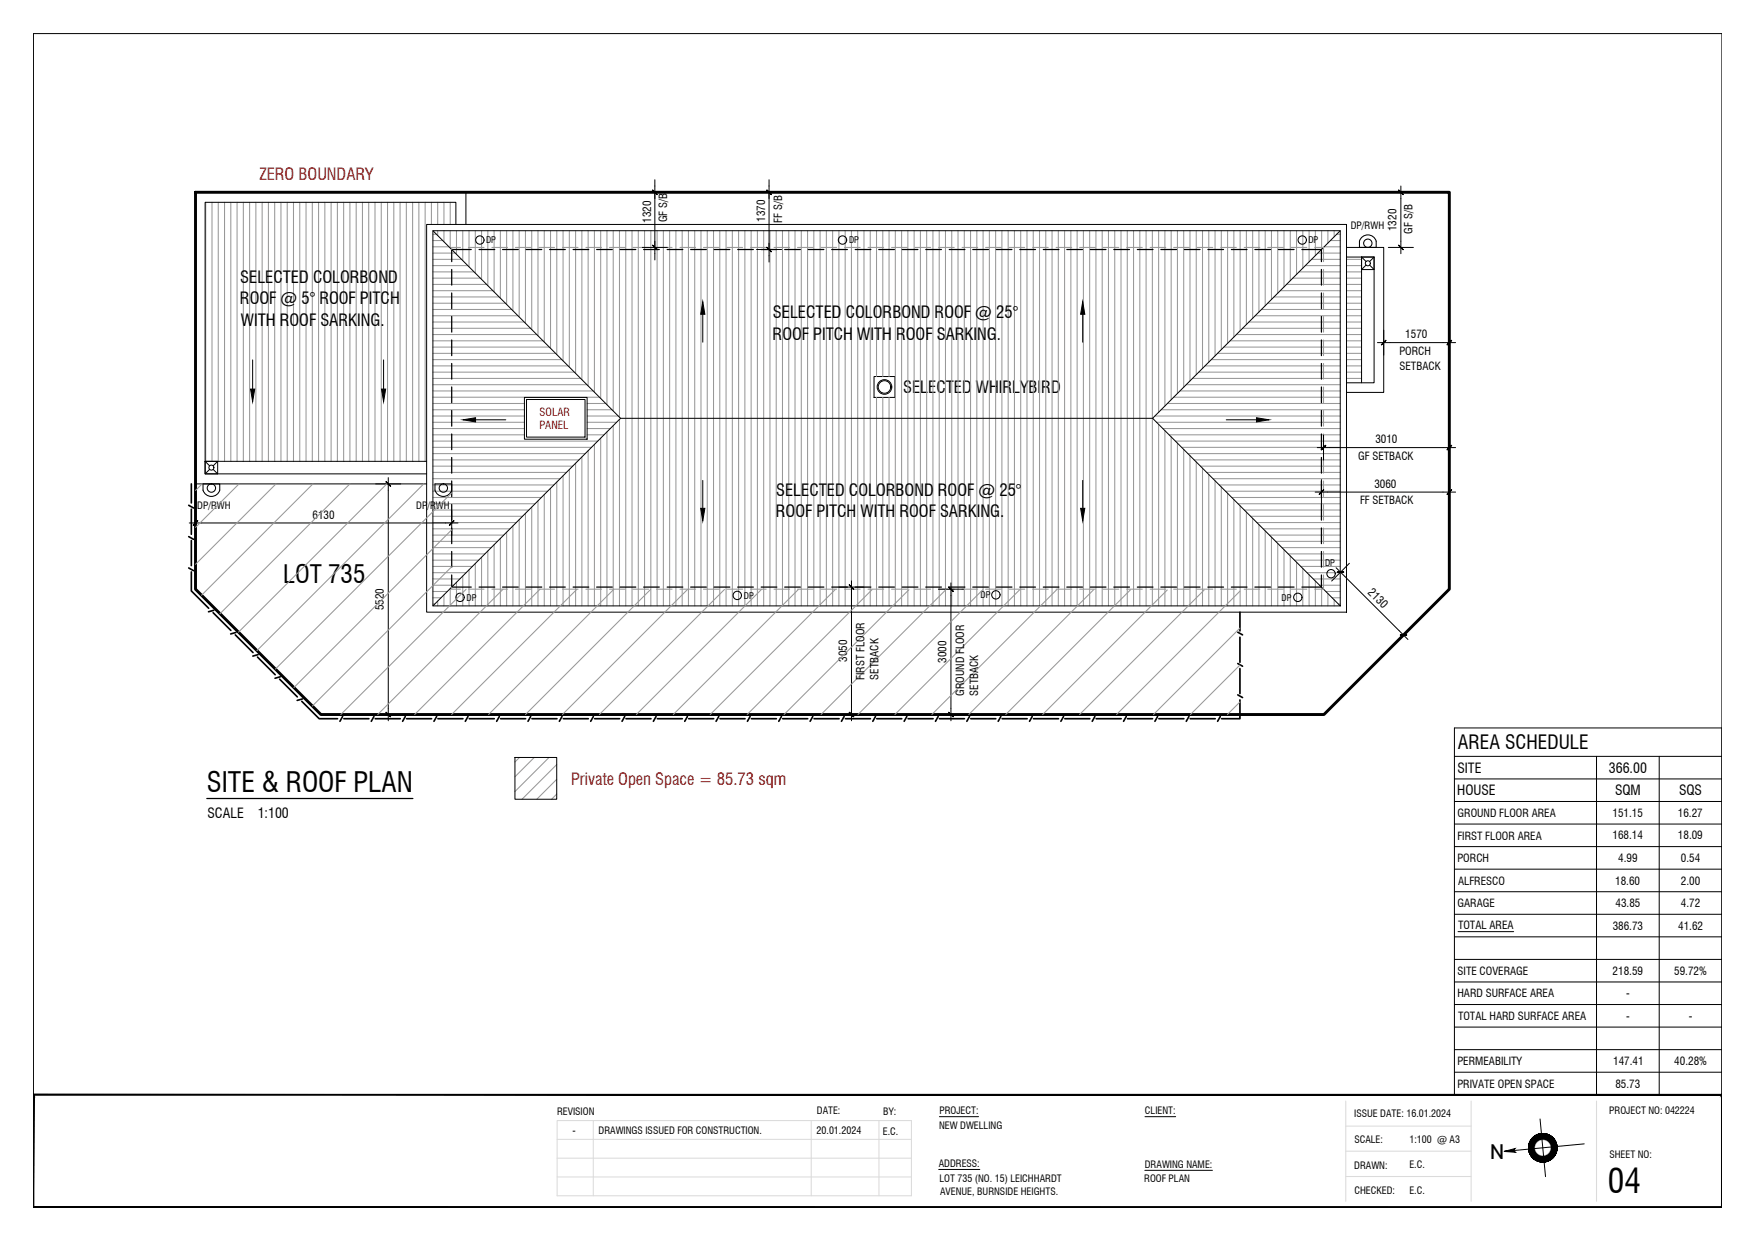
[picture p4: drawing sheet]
<svg xmlns="http://www.w3.org/2000/svg" width="420mm" height="297mm" viewBox="0 0 420 297" stroke-linecap="round" stroke-linejoin="round" font-family="sans-serif">
<defs><g id="words">
<text font-size="8" x="384.7" y="285.6">04</text>
<text font-size="6.6" x="49.5" y="189.6">SITE &amp; ROOF PLAN</text>
<text font-size="6" x="67.8" y="139.4">LOT 735</text>
<text font-size="5" x="356.5" y="277.5">N</text>
<text font-size="4.7" x="348.8" y="179.4">AREA SCHEDULE</text>
<g font-size="4" fill="#f00">
<text x="62.1" y="43">ZERO BOUNDARY</text>
<text x="136.7" y="187.8">Private Open Space = 85.73 sqm</text>
</g>
<g font-size="4">
<text x="57.5" y="67.8">SELECTED COLORBOND</text>
<text x="57.4" y="72.9">ROOF @ 5° ROOF PITCH</text>
<text x="57.6" y="78">WITH ROOF SARKING.</text>
<text x="184.9" y="76.2">SELECTED COLORBOND ROOF @ 25°</text>
<text x="184.9" y="81.3">ROOF PITCH WITH ROOF SARKING.</text>
<text x="216.1" y="94">SELECTED WHIRLYBIRD</text>
<text x="185.7" y="118.7">SELECTED COLORBOND ROOF @ 25°</text>
<text x="185.7" y="123.8">ROOF PITCH WITH ROOF SARKING.</text>
</g>
<g font-size="3.3">
<text x="348.7" y="185">SITE</text>
<text x="385" y="185">366.00</text>
<text x="348.7" y="190.4">HOUSE</text>
<text x="386.4" y="190.4">SQM</text>
<text x="401.7" y="190.4">SQS</text>
<text x="49.7" y="195.8">SCALE</text>
<text x="61.7" y="195.8">1:100</text>
</g>
<g font-size="2.7">
<text x="155.8" y="53.4" transform="rotate(-90 155.8 53.4)">1320</text>
<text x="159.7" y="53.2" transform="rotate(-90 159.7 53.2)">GF S/B</text>
<text x="183.1" y="53.1" transform="rotate(-90 183.1 53.1)">1370</text>
<text x="187.2" y="53.3" transform="rotate(-90 187.2 53.3)">FF S/B</text>
<text x="334.1" y="55.3" transform="rotate(-90 334.1 55.3)">1320</text>
<text x="338" y="55.9" transform="rotate(-90 338 55.9)">GF S/B</text>
<text x="336.2" y="81">1570</text>
<text x="334.8" y="85.1">PORCH</text>
<text x="334.9" y="88.5">SETBACK</text>
<text x="329.1" y="106.1">3010</text>
<text x="325" y="110.1">GF SETBACK</text>
<text x="328.8" y="116.7">3060</text>
<text x="74.8" y="124.1">6130</text>
<text x="325.4" y="120.7">FF SETBACK</text>
<text x="327.1" y="141.9" transform="rotate(45 327.1 141.9)">2130</text>
<text x="91.9" y="146.1" transform="rotate(-90 91.9 146.1)">5520</text>
<text x="202.7" y="158.4" transform="rotate(-90 202.7 158.4)">3050</text>
<text x="226.5" y="158.7" transform="rotate(-90 226.5 158.7)">3000</text>
<text x="206.8" y="162.7" transform="rotate(-90 206.8 162.7)">FIRST FLOOR</text>
<text x="210.2" y="162.7" transform="rotate(-90 210.2 162.7)">SETBACK</text>
<text x="230.7" y="166.5" transform="rotate(-90 230.7 166.5)">GROUND FLOOR</text>
<text x="234" y="166.5" transform="rotate(-90 234 166.5)">SETBACK</text>
<text x="348.8" y="195.5">GROUND FLOOR AREA</text>
<text x="385.8" y="195.5">151.15</text>
<text x="401.5" y="195.5">16.27</text>
<text x="348.7" y="200.9">FIRST FLOOR AREA</text>
<text x="385.8" y="200.9">168.14</text>
<text x="401.5" y="200.9">18.09</text>
<text x="348.7" y="206.3">PORCH</text>
<text x="387.2" y="206.3">4.99</text>
<text x="402.2" y="206.3">0.54</text>
<text x="348.9" y="211.7">ALFRESCO</text>
<text x="386.5" y="211.7">18.60</text>
<text x="402.2" y="211.7">2.00</text>
<text x="348.8" y="217.1">GARAGE</text>
<text x="386.5" y="217.1">43.85</text>
<text x="402.2" y="217.1">4.72</text>
<text x="348.9" y="222.4">TOTAL AREA</text>
<text x="385.9" y="222.5">386.73</text>
<text x="401.5" y="222.5">41.62</text>
<text x="348.8" y="233.3">SITE COVERAGE</text>
<text x="385.9" y="233.3">218.59</text>
<text x="400.6" y="233.3">59.72%</text>
<text x="348.7" y="238.7">HARD SURFACE AREA</text>
<text x="389.1" y="238.7">-</text>
<text x="348.9" y="244.1">TOTAL HARD SURFACE AREA</text>
<text x="389.1" y="244.1">-</text>
<text x="404.1" y="244.1">-</text>
<text x="348.7" y="254.9">PERMEABILITY</text>
<text x="386" y="254.9">147.41</text>
<text x="400.6" y="254.9">40.28%</text>
<text x="348.7" y="260.3">PRIVATE OPEN SPACE</text>
<text x="386.5" y="260.3">85.73</text>
</g>
<g font-size="2.7" fill="#f00">
<text x="129.1" y="99.5">SOLAR</text>
<text x="129.1" y="102.8">PANEL</text>
</g>
<g font-size="2.4">
<text x="323.2" y="54.8">DP/RWH</text>
<text x="47.2" y="121.9">DP/RWH</text>
<text x="99.6" y="121.9">DP/RWH</text>
<text x="133.3" y="266.8">REVISION</text>
<text x="195.5" y="266.8">DATE:</text>
<text x="211.3" y="266.8">BY:</text>
<text x="224.8" y="266.7">PROJECT:</text>
<text x="274" y="266.7">CLIENT:</text>
<text x="324" y="267.4">ISSUE DATE: 16.01.2024</text>
<text x="385" y="266.7">PROJECT NO: 042224</text>
<text x="137" y="271.5">-</text>
<text x="143.2" y="271.5">DRAWINGS ISSUED FOR CONSTRUCTION.</text>
<text x="195.4" y="271.5">20.01.2024</text>
<text x="211.2" y="271.6">E.C.</text>
<text x="224.7" y="270.3">NEW DWELLING</text>
<text x="324.1" y="273.5">SCALE:</text>
<text x="337.2" y="273.5">1:100 @ A3</text>
<text x="224.6" y="279.4">ADDRESS:</text>
<text x="273.9" y="279.6">DRAWING NAME:</text>
<text x="324" y="279.7">DRAWN:</text>
<text x="337.2" y="279.7">E.C.</text>
<text x="385.1" y="277.2">SHEET NO:</text>
<text x="224.8" y="283">LOT 735 (NO. 15) LEICHHARDT</text>
<text x="224.9" y="286.1">AVENUE, BURNSIDE HEIGHTS.</text>
<text x="273.8" y="283">ROOF PLAN</text>
<text x="324.1" y="285.7">CHECKED:</text>
<text x="337.2" y="285.7">E.C.</text>
</g>
<g font-size="2.2">
<text x="116.3" y="58.2">DP</text>
<text x="203.1" y="58.2">DP</text>
<text x="313.1" y="58.2">DP</text>
<text x="317" y="135.6">DP</text>
<text x="111.6" y="143.9">DP</text>
<text x="178" y="143.4">DP</text>
<text x="234.6" y="143.2">DP</text>
<text x="306.7" y="143.9">DP</text>
</g>
</g></defs>
<!-- layer: XREF1|GRD-RFLN -->
<g fill="none" stroke="#000" stroke-width=".24">
<path d="M102.1 53.7h220.1v92.8h-220.1zM103.6 55.2h217.1v89.8h-217.1zM103.6 55.2l44.9 44.9h127.3M109.1 53.7v-5.3h-60v65h53M111.5 53.7v-7.7h-64.7v69.8h55.3M320.7 55.2l-44.9 44.9 44.9 44.9M322.2 59.2h8.9v34.7h-8.9M322.2 61.5h6.6v30.1h-6.6M325.8 61.5v30.1M125.5 95.1h15v10h-15zM126 95.6h14v9h-14zM209.1 90.1h5v5h-5z"/>
<path d="M49.1 110.4h53M148.5 100.1l-44.9 44.9"/>
<circle cx="211.6" cy="92.6" r="1.75"/>
<circle cx="211.6" cy="92.6" r="1.5"/>
</g>
<!-- layer: XREF1|GRD-LABELS -->
<path d="M49.5 191.1h49.3" fill="none" stroke="#000" stroke-width=".3"/>
<!-- layer: XREF1|GRD-RFLN -->
<g fill="none" stroke="#989898" stroke-width=".25">
<path d="M49.2 48.4v62M50.7 48.4v62M52.2 48.4v62M53.7 48.4v62M55.2 48.4v62M56.7 48.4v62M58.2 48.4v62M59.7 48.4v62M61.2 48.4v62M62.7 48.4v62M64.2 48.4v62M65.7 48.4v62"/>
<path d="M67.2 48.4v62M68.7 48.4v62M70.2 48.4v62M71.7 48.4v62M73.2 48.4v62M74.7 48.4v62M76.2 48.4v62M77.7 48.4v62M79.2 48.4v62M80.7 48.4v62M82.2 48.4v62M83.7 48.4v62"/>
<path d="M85.2 48.4v62M86.7 48.4v62M88.2 48.4v62M89.7 48.4v62M91.2 48.4v62M92.7 48.4v62M94.2 48.4v62M95.7 48.4v62M97.2 48.4v62M98.7 48.4v62M100.2 48.4v62M101.7 48.4v62"/>
<path d="M103.2 48.4v5.3M103.6 56.1h.8M103.6 57.6h2.3M103.6 59.1h3.8M104.7 48.4v5.3M104.7 55.2v1.2M106.2 48.4v5.3M106.2 55.2v2.7M107.7 48.4v5.3M107.7 55.2v4.2M109.2 55.2v5.7M110.7 55.2v7.2"/>
<path d="M112.2 55.2v8.7M113.7 55.2v10.2M115.2 55.2v11.7M116.7 55.2v13.2M118.2 55.2v14.7M119.7 55.2v16.2M121.2 55.2v17.7M122.7 55.2v19.2M124.2 55.2v20.7M125.7 55.2v22.2M127.2 55.2v23.7M128.7 55.2v25.2"/>
<path d="M130.2 55.2v26.7M131.7 55.2v28.2M133.2 55.2v29.7M134.7 55.2v31.2M136.2 55.2v32.7M137.7 55.2v34.2M139.2 55.2v35.7M140.7 55.2v37.2M142.2 55.2v38.7M143.7 55.2v40.2M145.2 55.2v41.7M146.7 55.2v43.2"/>
<path d="M148.2 55.2v44.7M149.7 55.2v89.8M151.2 55.2v89.8M152.7 55.2v89.8M154.2 55.2v89.8M155.7 55.2v89.8M157.2 55.2v89.8M158.7 55.2v89.8M160.2 55.2v89.8M161.7 55.2v89.8M163.2 55.2v89.8M164.7 55.2v89.8"/>
<path d="M166.2 55.2v89.8M167.7 55.2v89.8M169.2 55.2v89.8M170.7 55.2v89.8M172.2 55.2v89.8M173.7 55.2v89.8M175.2 55.2v89.8M176.7 55.2v89.8M178.2 55.2v89.8M179.7 55.2v89.8M181.2 55.2v89.8M182.7 55.2v89.8"/>
<path d="M184.2 55.2v89.8M185.7 55.2v89.8M187.2 55.2v89.8M188.7 55.2v89.8M190.2 55.2v89.8M191.7 55.2v89.8M193.2 55.2v89.8M194.7 55.2v89.8M196.2 55.2v89.8M197.7 55.2v89.8M199.2 55.2v89.8M200.7 55.2v89.8"/>
<path d="M202.2 55.2v89.8M203.7 55.2v89.8M205.2 55.2v89.8M206.7 55.2v89.8M208.2 55.2v89.8M209.7 55.2v34.9M211.2 55.2v34.9M212.7 55.2v34.9M214.2 55.2v89.8M215.7 55.2v89.8M217.2 55.2v89.8M218.7 55.2v89.8"/>
<path d="M220.2 55.2v89.8M221.7 55.2v89.8M223.2 55.2v89.8M224.7 55.2v89.8M226.2 55.2v89.8M227.7 55.2v89.8M229.2 55.2v89.8M230.7 55.2v89.8M232.2 55.2v89.8M233.7 55.2v89.8M235.2 55.2v89.8M236.7 55.2v89.8"/>
<path d="M238.2 55.2v89.8M239.7 55.2v89.8M241.2 55.2v89.8M242.7 55.2v89.8M244.2 55.2v89.8M245.7 55.2v89.8M247.2 55.2v89.8M248.7 55.2v89.8M250.2 55.2v89.8M251.7 55.2v89.8M253.2 55.2v89.8M254.7 55.2v89.8"/>
<path d="M256.2 55.2v89.8M257.7 55.2v89.8M259.2 55.2v89.8M260.7 55.2v89.8M262.2 55.2v89.8M263.7 55.2v89.8M265.2 55.2v89.8M266.7 55.2v89.8M268.2 55.2v89.8M269.7 55.2v89.8M271.2 55.2v89.8M272.7 55.2v89.8"/>
<path d="M274.2 55.2v89.8M275.7 55.2v89.8M277.2 55.2v43.5M278.7 55.2v42M280.2 55.2v40.5M281.7 55.2v39M283.2 55.2v37.5M284.7 55.2v36M286.2 55.2v34.5M287.7 55.2v33M289.2 55.2v31.5M290.7 55.2v30"/>
<path d="M292.2 55.2v28.5M293.7 55.2v27M295.2 55.2v25.5M296.7 55.2v24M298.2 55.2v22.5M299.7 55.2v21M301.2 55.2v19.5M302.7 55.2v18M304.2 55.2v16.5M305.7 55.2v15M307.2 55.2v13.5M308.7 55.2v12"/>
<path d="M310.2 55.2v10.5M311.7 55.2v9M313.2 55.2v7.5M314.7 55.2v6M316.2 55.2v4.5M316.8 59.1h3.9M317.7 55.2v3M318.3 57.6h2.4M319.2 55.2v1.5M319.8 56.1h.9M103.6 62.1h6.8M103.6 63.6h8.3"/>
<path d="M103.6 65.1h9.8M103.6 66.6h11.3M103.6 68.1h12.8M103.6 69.6h14.3M103.6 71.1h15.8M103.6 72.6h17.3M103.6 74.1h18.8M103.6 75.6h20.3M103.6 77.1h21.8M103.6 78.6h23.3M103.6 60.6h5.3M297.3 78.6h23.4"/>
<path d="M298.8 77.1h21.9M300.3 75.6h20.4M301.8 74.1h18.9M303.3 72.6h17.4M304.8 71.1h15.9M306.3 69.6h14.4M307.8 68.1h12.9M309.3 66.6h11.4M310.8 65.1h9.9M312.3 63.6h8.4M313.8 62.1h6.9M315.3 60.6h5.4"/>
<path d="M322.2 62.1h3.6M322.2 63.6h3.6M322.2 65.1h3.6M322.2 66.6h3.6M322.2 68.1h3.6M322.2 69.6h3.6M322.2 71.1h3.6M322.2 72.6h3.6M322.2 74.1h3.6M322.2 75.6h3.6M322.2 77.1h3.6M322.2 78.6h3.6"/>
<path d="M103.6 80.1h24.8M103.6 81.6h26.3M103.6 83.1h27.8M103.6 84.6h29.3M103.6 86.1h30.8M103.6 87.6h32.3M103.6 89.1h33.8M103.6 90.6h35.3M103.6 92.1h36.8M103.6 93.6h38.3M103.6 95.1h39.8M103.6 96.6h21.9"/>
<path d="M103.6 98.1h21.9M103.6 99.6h21.9M140.5 96.6h4.4M140.5 98.1h5.9M140.5 99.6h7.4M209.7 95.1v49.9M211.2 95.1v49.9M212.7 95.1v49.9M276.3 99.6h44.4M277.8 98.1h42.9M279.3 96.6h41.4M280.8 95.1h39.9"/>
<path d="M282.3 93.6h38.4M283.8 92.1h36.9M285.3 90.6h35.4M286.8 89.1h33.9M288.3 87.6h32.4M289.8 86.1h30.9M291.3 84.6h29.4M292.8 83.1h27.9M294.3 81.6h26.4M295.8 80.1h24.9M322.2 80.1h3.6M322.2 81.6h3.6"/>
<path d="M322.2 83.1h3.6M322.2 84.6h3.6M322.2 86.1h3.6M322.2 87.6h3.6M322.2 89.1h3.6M322.2 90.6h3.6M103.6 101.1h21.9M103.6 102.6h21.9M103.6 104.1h21.9M103.6 105.6h39.4M103.6 107.1h37.9M103.6 108.6h36.4"/>
<path d="M103.6 110.1h34.9M103.6 111.6h33.4M103.6 113.1h31.9M103.6 114.6h30.4M103.6 116.1h28.9M103.6 117.6h27.4M103.6 119.1h25.9M128.7 119.9v25.1M130.2 118.4v26.6M131.7 116.9v28.1M133.2 115.4v29.6M134.7 113.9v31.1"/>
<path d="M136.2 112.4v32.6M137.7 110.9v34.1M139.2 109.4v35.6M140.5 101.1h7M140.5 102.6h5.5M140.5 104.1h4M140.7 107.9v37.1M142.2 106.4v38.6M143.7 104.9v40.1M145.2 103.4v41.6M146.7 101.9v43.1M148.2 100.4v44.6"/>
<path d="M276.7 101.1h44M277.2 101.6v43.4M278.2 102.6h42.5M278.7 103.1v41.9M279.7 104.1h41M280.2 104.6v40.4M281.2 105.6h39.5M281.7 106.1v38.9M282.7 107.1h38M283.2 107.6v37.4M284.2 108.6h36.5M284.7 109.1v35.9"/>
<path d="M285.7 110.1h35M286.2 110.6v34.4M287.2 111.6h33.5M287.7 112.1v32.9M288.7 113.1h32M289.2 113.6v31.4M290.2 114.6h30.5M290.7 115.1v29.9M291.7 116.1h29M292.2 116.6v28.4M293.2 117.6h27.5M293.7 118.1v26.9"/>
<path d="M294.7 119.1h26M295.2 119.6v25.4M103.6 120.6h24.4M103.6 122.1h22.9M103.6 123.6h21.4M103.6 125.1h19.9M103.6 126.6h18.4M103.6 128.1h16.9M103.6 129.6h15.4M103.6 131.1h13.9M103.6 132.6h12.4M103.6 134.1h10.9"/>
<path d="M103.6 135.6h9.4M103.6 137.1h7.9M103.6 138.6h6.4M109.2 139.4v5.6M110.7 137.9v7.1M112.2 136.4v8.6M113.7 134.9v10.1M115.2 133.4v11.6M116.7 131.9v13.1M118.2 130.4v14.6M119.7 128.9v16.1M121.2 127.4v17.6"/>
<path d="M122.7 125.9v19.1M124.2 124.4v20.6M125.7 122.9v22.1M127.2 121.4v23.6M296.2 120.6h24.5M296.7 121.1v23.9M297.7 122.1h23M298.2 122.6v22.4M299.2 123.6h21.5M299.7 124.1v20.9M300.7 125.1h20M301.2 125.6v19.4"/>
<path d="M302.2 126.6h18.5M302.7 127.1v17.9M303.7 128.1h17M304.2 128.6v16.4M305.2 129.6h15.5M305.7 130.1v14.9M306.7 131.1h14M307.2 131.6v13.4M308.2 132.6h12.5M308.7 133.1v11.9M309.7 134.1h11M310.2 134.6v10.4"/>
<path d="M311.2 135.6h9.5M311.7 136.1v8.9M312.7 137.1h8M313.2 137.6v7.4M314.2 138.6h6.5M314.7 139.1v5.9M103.6 140.1h4.9M103.6 141.6h3.4M103.6 143.1h1.9M103.6 144.6h.4M104.7 143.9v1.1M106.2 142.4v2.6"/>
<path d="M107.7 140.9v4.1M315.7 140.1h5M316.2 140.6v4.4M317.2 141.6h3.5M317.7 142.1v2.9M318.7 143.1h2M319.2 143.6v1.4M320.2 144.6h.5"/>
</g>
<!-- layer: XREF1|FF-WAL2 -->
<g fill="none" stroke="#000" stroke-width=".24">
<path d="M325.8 61.5h3v3h-3zM325.8 61.5l1.1 1.1M326.9 63.4l-1.1 1.1M327.7 63.4l1.1 1.1M328.8 61.5l-1.1 1.1M49.1 110.4h3v3h-3zM49.1 110.4l1.1 1.1M50.2 112.3l-1.1 1.1M51 112.3l1.1 1.1M52.1 110.4l-1.1 1.1"/>
<circle cx="327.3" cy="63" r=".6"/>
<circle cx="50.6" cy="111.9" r=".6"/>
</g>
<!-- layer: XREF1|GRD-WAL3 -->
<g fill="none" stroke="#989898" stroke-width=".25">
<path d="M110.2 59.2h-2.1v.5M112.1 59.2h3.7M117.7 59.2h3.7M123.3 59.2h3.8M128.9 59.2h3.8M134.6 59.2h3.7M140.2 59.2h3.7M145.8 59.2h3.8M151.4 59.2h3.8M157.1 59.2h3.7M162.7 59.2h3.7M168.3 59.2h3.8"/>
<path d="M173.9 59.2h3.8M179.6 59.2h3.7M185.2 59.2h3.7M190.8 59.2h3.8M196.4 59.2h3.8M202.1 59.2h3.7M207.7 59.2h3.7M213.3 59.2h3.8M218.9 59.2h3.8M224.6 59.2h3.7M230.2 59.2h3.7M235.8 59.2h3.8"/>
<path d="M241.4 59.2h3.8M247.1 59.2h3.7M252.7 59.2h3.7M258.3 59.2h3.8M263.9 59.2h3.8M269.6 59.2h3.7M275.2 59.2h3.7M280.8 59.2h3.8M286.4 59.2h3.8M292.1 59.2h3.7M297.7 59.2h3.7M303.3 59.2h3.8"/>
<path d="M308.9 59.2h3.8M314.6 59.2h2.1v3.4M316.7 64.5v3.7M316.7 70.1v3.8M316.7 75.7v3.8M316.7 81.4v3.7M316.7 87v3.7M316.7 92.6v3.8M316.7 98.2v3.8M316.7 103.9v3.7M316.7 109.5v3.7M316.7 115.1v3.8"/>
<path d="M316.7 137.6v3.4h-2.1M316.7 120.7v3.8M316.7 126.4v3.7M316.7 132v3.7M108.1 140.5v.5h2.1M112.1 141h3.7M117.7 141h3.7M123.3 141h3.8M128.9 141h3.8M134.6 141h3.7M140.2 141h3.7M145.8 141h3.8"/>
<path d="M151.4 141h3.8M157.1 141h3.7M162.7 141h3.7M168.3 141h3.8M173.9 141h3.8M179.6 141h3.7M185.2 141h3.7M190.8 141h3.8M196.4 141h3.8M202.1 141h3.7M207.7 141h3.7M213.3 141h3.8"/>
<path d="M218.9 141h3.8M224.6 141h3.7M230.2 141h3.7M235.8 141h3.8M241.4 141h3.8M247.1 141h3.7M252.7 141h3.7M258.3 141h3.8M263.9 141h3.8M269.6 141h3.7M275.2 141h3.7M280.8 141h3.8"/>
<path d="M286.4 141h3.8M292.1 141h3.7M297.7 141h3.7M303.3 141h3.8M308.9 141h3.8"/>
</g>
<g fill="none" stroke="#000" stroke-width=".3">
<path d="M112.8 59.7h-4.7v2.9M114.6 59.7h3.8M120.3 59.7h3.7M125.9 59.7h3.7M131.5 59.7h3.8M137.1 59.7h3.8M142.8 59.7h3.7M148.4 59.7h3.7M154 59.7h3.8M159.6 59.7h3.8M165.3 59.7h3.7M170.9 59.7h3.7"/>
<path d="M176.5 59.7h3.8M182.1 59.7h3.8M187.8 59.7h3.7M193.4 59.7h3.7M199 59.7h3.8M204.6 59.7h3.8M210.3 59.7h3.7M215.9 59.7h3.7M221.5 59.7h3.8M227.1 59.7h3.8M232.8 59.7h3.7M238.4 59.7h3.7"/>
<path d="M244 59.7h3.8M249.6 59.7h3.8M255.3 59.7h3.7M260.9 59.7h3.7M266.5 59.7h3.8M272.1 59.7h3.8M277.8 59.7h3.7M283.4 59.7h3.7M289 59.7h3.8M294.6 59.7h3.8M300.3 59.7h3.7M305.9 59.7h3.7"/>
<path d="M311.5 59.7h4.7v2.9M108.1 64.5v3.7M108.1 70.1v3.8M108.1 75.7v3.8M316.2 64.5v3.7M316.2 70.1v3.8M316.2 75.7v3.8M108.1 81.4v3.7M108.1 87v3.7M108.1 92.6v3.8M108.1 98.2v3.8M316.2 81.4v3.7"/>
<path d="M316.2 87v3.7M316.2 92.6v3.8M316.2 98.2v3.8M108.1 103.9v3.7M108.1 109.5v3.7M108.1 115.1v3.8M316.2 103.9v3.7M316.2 109.5v3.7M316.2 115.1v3.8M108.1 120.7v3.8M108.1 126.4v3.7M108.1 132v3.7"/>
<path d="M108.1 137.6v2.9h4.7M316.2 137.6v2.9h-4.7M316.2 120.7v3.8M316.2 126.4v3.7M316.2 132v3.7M114.6 140.5h3.8M120.3 140.5h3.7M125.9 140.5h3.7M131.5 140.5h3.8M137.1 140.5h3.8M142.8 140.5h3.7M148.4 140.5h3.7"/>
<path d="M154 140.5h3.8M159.6 140.5h3.8M165.3 140.5h3.7M170.9 140.5h3.7M176.5 140.5h3.8M182.1 140.5h3.8M187.8 140.5h3.7M193.4 140.5h3.7M199 140.5h3.8M204.6 140.5h3.8M210.3 140.5h3.7M215.9 140.5h3.7"/>
<path d="M221.5 140.5h3.8M227.1 140.5h3.8M232.8 140.5h3.7M238.4 140.5h3.7M244 140.5h3.8M249.6 140.5h3.8M255.3 140.5h3.7M260.9 140.5h3.7M266.5 140.5h3.8M272.1 140.5h3.8M277.8 140.5h3.7M283.4 140.5h3.7"/>
<path d="M289 140.5h3.8M294.6 140.5h3.8M300.3 140.5h3.7M305.9 140.5h3.7"/>
</g>
<!-- layer: XREF1|SITE_DIM -->
<g fill="none" stroke="#000" stroke-width=".24">
<path d="M153.7 46h6M153.7 59.2h6M156.7 43v19.2M181 59.7h6M181 46h6M184 43v19.7M332.2 46h6M332.2 59.2h6M335.2 44.5v16.2M331.1 79v6M346.8 79v6M329.6 82h18.7"/>
<path d="M89.9 115.8h6M92.9 114.3v58.2M314.7 117.8h33.6M315.2 107.1h33.1M316.2 114.8v6M316.7 104.1v6M346.8 114.8v6M346.8 104.1v6M45.3 125.2h64.3M46.8 122.2v6M108.1 122.2v6M203.7 139v33.5"/>
<path d="M227.5 139.5v33M319.7 135.9l17.2 17.2M322.9 134.8l-4.3 4.3M200.7 140.5h6M224.5 141h6M337.9 149.9l-4.2 4.2M89.9 171h6M200.7 171h6M224.5 171h6"/>
</g>
<g fill="#000" stroke="#000" stroke-width=".24">
<path d="M156.2 45.5l1 1zM156.1 45.5l1.1 1z"/>
<path d="M156.1 58.7l1.1 1zM156.1 58.7l1.1 1z"/>
<path d="M183.5 45.5l1.1 1zM183.5 45.5l1.1 1z"/>
<path d="M334.7 58.7l1 1zM334.6 58.7l1.1 1.1z"/>
<path d="M334.6 45.5l1.1 1zM334.7 45.5l1 1z"/>
<path d="M183.5 59.2l1.1 1zM183.5 59.2l1.1 1z"/>
<path d="M331.6 81.5l-1 1zM330.5 82.5l1.1-1z"/>
<path d="M346.2 82.5l1.1-1zM347.3 81.5l-1 1z"/>
<path d="M92.4 115.3l1 1zM92.4 115.3l1 1z"/>
<path d="M316.7 117.2l-1 1.1zM316.7 117.2l-1 1.1z"/>
<path d="M317.2 106.6l-1 1.1zM317.2 106.6l-1.1 1.1z"/>
<path d="M346.2 107.7l1.1-1.1zM347.3 106.6l-1 1.1z"/>
<path d="M347.3 117.2l-1 1.1zM347.3 117.2l-1 1.1z"/>
<path d="M47.3 124.6l-1 1.1zM46.2 125.7l1.1-1.1z"/>
<path d="M107.5 125.7l1.1-1.1zM108.6 124.6l-1 1.1z"/>
<path d="M320 137l1.5-.1zM320 136.9h1.5z"/>
<path d="M203.2 140l1.1 1zM203.2 140l1.1 1z"/>
<path d="M227 140.5l1.1 1zM227 140.5l1.1 1z"/>
<path d="M335.1 152h1.5zM335.1 152h1.5z"/>
<path d="M92.4 170.5l1 1zM92.4 170.5l1 1z"/>
<path d="M203.2 170.5l1.1 1zM203.2 170.5l1.1 1z"/>
<path d="M227 170.5l1.1 1zM227 170.5l1.1 1z"/>
</g>
<!-- layer: XREF1|ELE-TEXT-200 -->
<path d="M168.2 72.2l.5 3h-1zM259.1 72.2l.5 3h-1zM60 93.1h1l-.5 3zM91.3 93.1h1l-.5 3zM300.6 100l3 .5-3 .5zM110.8 100.5l3-.5v1zM167.7 121.7h1l-.5 3zM258.6 121.7h1l-.5 3z" fill="#000" stroke="#000" stroke-width=".24"/>
<path d="M168.2 75.2v6.7M259.1 75.2v6.7M60.5 86.1v7M91.8 86.1v7M113.8 100.5h7.2M168.2 115v6.7M259.1 115v6.7M293.4 100.5h7.2" fill="none" stroke="#000" stroke-width=".24"/>
<!-- layer: XREF1|SITE-FENCE -->
<g fill="none" stroke="#000" stroke-width=".4">
<path d="M45.8 115.8v4.6M45.2 120.9l1.1 .7M45.2 128.4l1.1 .7M45.2 135.9l1.1 .7M45.8 136.9v4.5l4.1 4.2M45.8 121.9v6M45.8 129.4v6M51 146.7l4.2 4.2M51.2 146.1l-1.3 .3M56.3 152l4.2 4.2M56.5 151.4l-1.3 .3M61.6 157.3l4.2 4.2"/>
<path d="M61.8 156.7l-1.3 .3M296.2 158.8l1.1 .7M296.2 151.3l1.1 .7M296.7 146.5v4.5M296.7 152.5v6M66.9 162.6l4.2 4.2M67.1 162l-1.3 .3M72.2 167.9l4.2 4.1h4.4M72.4 167.3l-1.3 .3M82 171.5l-.7 1.1M82.3 172h6M89.5 171.5l-.7 1.1"/>
<path d="M89.8 172h6M97 171.5l-.7 1.1M97.3 172h6M104.5 171.5l-.7 1.1M104.8 172h6M112 171.5l-.7 1.1M112.3 172h6M119.5 171.5l-.7 1.1M119.8 172h6M127 171.5l-.7 1.1M127.3 172h6M134.5 171.5l-.7 1.1"/>
<path d="M134.8 172h6M142 171.5l-.7 1.1M142.3 172h6M149.5 171.5l-.7 1.1M149.8 172h6M157 171.5l-.7 1.1M157.3 172h6M164.5 171.5l-.7 1.1M164.8 172h6M172 171.5l-.7 1.1M172.3 172h6M179.5 171.5l-.7 1.1"/>
<path d="M179.8 172h6M187 171.5l-.7 1.1M187.3 172h6M194.5 171.5l-.7 1.1M194.8 172h6M202 171.5l-.7 1.1M202.3 172h6M209.5 171.5l-.7 1.1M209.8 172h6M217 171.5l-.7 1.1M217.3 172h6M224.5 171.5l-.7 1.1"/>
<path d="M224.8 172h6M232 171.5l-.7 1.1M232.3 172h6M239.5 171.5l-.7 1.1M239.8 172h6M247 171.5l-.7 1.1M247.3 172h6M254.5 171.5l-.7 1.1M254.8 172h6M262 171.5l-.7 1.1M262.3 172h6M269.5 171.5l-.7 1.1"/>
<path d="M269.8 172h6M277 171.5l-.7 1.1M277.3 172h6M284.5 171.5l-.7 1.1M284.8 172h6M292 171.5l-.7 1.1M296.2 166.3l1.1 .7M296.7 167.5v4.5h-4.4M296.7 160v6"/>
</g>
<!-- layer: XREF1|GRD-DPIPE -->
<g fill="none" stroke="#000" stroke-width=".25">
<path d="M325.7 56.9a2.08 2.08 0 0 1 3.6 .8v1.5h-4v-1.5zM48.6 115.8h4v1.5a2.08 2.08 0 0 1-2 1.5 2.08 2.08 0 0 1-2-1.5zM104.1 115.8h4v1.5a2.08 2.08 0 0 1-2 1.5 2.08 2.08 0 0 1-2-1.5z"/>
<circle cx="114.8" cy="57.5" r="1"/>
<circle cx="201.6" cy="57.5" r="1"/>
<circle cx="311.6" cy="57.5" r="1"/>
<circle cx="327.3" cy="58.2" r="1"/>
<circle cx="50.6" cy="116.8" r="1"/>
<circle cx="106.1" cy="116.8" r="1"/>
<circle cx="318.5" cy="137.3" r="1"/>
<circle cx="110.1" cy="143" r="1"/>
<circle cx="176.4" cy="142.5" r="1"/>
<circle cx="238.3" cy="142.4" r="1"/>
<circle cx="310.5" cy="143" r="1"/>
</g>
<!-- layer: XREF1|SITE-BDRY -->
<path d="M46.8 46h300v95l-30 30h-240l-30-30z" fill="none" stroke="#000" stroke-width=".7"/>
<!-- layer: XREF1|GRD-HATCHBR -->
<g fill="none" stroke="#989898" stroke-width=".25">
<path d="M48.4 115.8l-1.6 1.6M57.2 115.8l-10.4 10.4M66 115.8l-19.2 19.3M74.9 115.8l-26.7 26.7M83.7 115.8l-31.1 31.1M92.5 115.8l-35.4 35.5M101.4 115.8l-39.9 39.9M108.1 118l-42.2 42.1M108.1 126.8l-37.8 37.8M108.1 135.6l-33.4 33.4M111.5 141l-30 30M120.4 141l-30 30"/>
<path d="M129.2 141l-30 30M138 141.1l-29.9 29.9M146.9 141.1l-30 29.9M155.7 141.1l-30 29.9M164.5 141.1l-29.9 29.9M173.3 141.1l-29.9 29.9M182.2 141.1l-29.9 29.9M191 141.1l-29.9 29.9M199.8 141.1l-29.9 29.9M208.7 141.1l-29.9 29.9M217.5 141.1l-29.9 29.9M226.3 141.1l-29.9 29.9"/>
<path d="M235.2 141.2l-29.9 29.8M244 141.2l-29.9 29.8M252.8 141.2l-29.8 29.8M261.6 141.2l-29.8 29.8M270.5 141.2l-29.9 29.8M279.3 141.2l-29.8 29.8M288.1 141.2l-29.8 29.8M296.7 141.5l-29.5 29.5M296.7 150.3l-20.7 20.7M296.7 159.2l-11.9 11.8M296.7 168l-3 3M124.3 181.3l-1.1 1.1"/>
<path d="M127.8 181.3l-4.6 4.6M131.4 181.3l-8.2 8.2M133.2 183l-8.3 8.3M133.2 186.5l-4.8 4.8M133.2 190.1l-1.2 1.2"/>
</g>
<!-- layer: XREF1|GRD-ELECTRICAL -->
<path d="M123.2 181.3h10v10h-10z" fill="none" stroke="#000" stroke-width=".24"/>
<!-- layer: 0 -->
<g fill="none" stroke="#000" stroke-width=".24">
<path d="M348 174.2h64v87.8h-64zM348 181h64M348 186.4h64M348 191.8h64M348 197.2h64M382 181v81M397 181v81M348 202.6h64M348 208h64M348 213.4h64M348 218.8h64M348 224.2h64"/>
<path d="M348 229.6h64M348 235h64M348.9 223h13.3M348 240.4h64M348 245.8h64M348 251.2h64M348 256.6h64M368.5 267.8l1.3 13.8M379.1 273.8l-19.2 1.8"/>
</g>
<!-- layer: Vivid_Title Block_L|GENE-TTL-BORD7 -->
<path d="M412 262v-254h-404v254" fill="none" stroke="#000" stroke-width=".24"/>
<path d="M8 289h404" fill="none" stroke="#000" stroke-width=".7"/>
<path d="M352 263.5v24M382 263.5v24" fill="none" stroke="#dbdbdb" stroke-width=".25"/>
<!-- layer: Vivid_Title Block_L|TITLE-BOARDER -->
<path d="M133.3 268.2h84.8v18h-84.8zM133.3 277.2h84.8M133.3 272.7h84.8M142 268.2v18M194.1 268.2v18M210.3 268.2v18M322 263.5v24M322 269.5h30M322 275.5h30M133.3 281.7h84.8M322 281.6h30" fill="none" stroke="#dbdbdb" stroke-width=".25"/>
<!-- layer: Vivid_Title Block_L|TITLE-TEXT1 -->
<path d="M224.6 279.9h9.8M224.8 267.3h9.3M274 267.3h7.3M273.9 280.1h16.2" fill="none" stroke="#000" stroke-width=".24"/>
<!-- layer: Vivid_Title Block_L|TITLE-BOARDER -->
<g fill="#000" stroke="#000" stroke-width=".24">
<path d="M411.9 262.1v26.8l.1-26.9zM412 262v27z"/>
<path d="M412 261.9l-.1 .2zM8 261.9h404l-.1 .2zM8 261.9l.1 .2h403.8zM8 261.9l.1 .2z"/>
<path d="M8.1 262.1l-.1 26.9zM8 262v27z"/>
<path d="M8.1 288.9l403.9 .1zM8.1 288.9l403.9 .1h-404z"/>
</g>
<!-- layer: 0 -->
<g fill="#000" stroke="#000" stroke-width=".24">
<path d="M359.9 275.6l2.6-.7-.4 .5zM359.9 275.6l2.7 .2-.5-.4z"/>
<path d="M372.1 274.5l.4-.1zM372.1 274.5l.4-.1zM372.1 274.5l.4-.2zM372.1 274.4l.4-.1zM372.1 274.4l.4-.2zM372.1 274.3l.4-.1zM372.1 274.3l.4-.2zM372.1 274.2l.4-.1zM372.1 274.2l.4-.2zM372 274.1l.5-.1zM372 274.1l.5-.1zM372 274.1l.5-.1zM372 274.1l.4-.2zM372 274l.4-.1zM372 274l.4-.2zM372 273.9l.4-.1zM372 273.9l.4-.2zM372 273.8l.4-.1zM372 273.8l.4-.2zM371.9 273.7l.5-.1zM371.9 273.7l.4-.2zM371.9 273.7l.4-.2zM371.9 273.7l.4-.3zM371.9 273.6l.4-.2zM371.9 273.6l.4-.3zM371.8 273.5l.5-.2zM371.8 273.5l.4-.2zM371.8 273.5l.4-.2zM371.8 273.5l.4-.3zM371.8 273.4l.4-.2zM371.8 273.4l.3-.3zM371.7 273.3l.4-.2zM371.7 273.3l.4-.3zM371.7 273.2l.4-.2zM371.7 273.2l.3-.3zM371.7 273.2l.3-.3zM371.7 273.2l.3-.3zM371.6 273.1l.4-.2zM371.6 273.1l.3-.3zM371.6 273l.3-.2zM371.9 272.7l-.3 .3zM371.5 273l.4-.3zM371.8 272.6l-.3 .4zM371.5 272.9l.3-.3zM371.8 272.6l-.3 .3zM371.4 272.8l.4-.2zM371.7 272.5l-.3 .3zM371.4 272.8l.3-.3zM371.7 272.4l-.3 .4zM371.3 272.7l.4-.3zM371.6 272.4l-.3 .3zM371.3 272.7l.3-.3zM371.5 272.3l-.2 .4zM371.5 272.3l-.2 .4zM371.5 272.2l-.3 .4zM371.5 272.2l-.3 .4zM371.4 272.2l-.2 .4zM371.4 272.2l-.2 .4zM371.3 272.1l-.2 .4zM371.3 272.1l-.2 .4zM371.2 272l-.2 .4zM371.2 272l-.2 .4zM371.2 272l-.2 .4zM371.2 272l-.2 .4zM371.1 271.9l-.2 .4zM371.1 271.9l-.2 .4zM371 271.9l-.2 .4zM371 271.9l-.2 .4zM370.9 271.8l-.1 .5zM370.9 271.8l-.1 .5zM370.9 271.8l-.2 .4zM370.9 271.8l-.2 .4zM370.8 271.7l-.2 .5zM370.8 271.7l-.2 .5zM370.7 271.7l-.1 .4zM370.7 271.7l-.1 .4zM370.6 271.7l-.1 .4zM370.6 271.7l-.1 .4zM370.5 271.6l-.1 .5zM370.5 271.6l-.1 .5zM370.4 271.6v.4zM370.4 271.6v.4zM370.4 271.5l-.1 .5zM370.4 271.5l-.1 .5zM370.3 271.5l-.1 .5zM370.3 271.5l-.1 .5zM370.2 271.5l-.1 .4zM370.2 271.5l-.1 .4zM370.1 271.5v.4zM370.1 271.5v.4zM370 271.4v.5zM370 271.4v.5zM369.9 271.4v.5zM369.9 271.4v.5zM369.8 271.4v.4zM369.8 271.4v.4zM369.7 271.4v.4zM369.7 271.4v.4zM369.6 271.4l.1 .4zM369.6 271.4l.1 .4zM369.6 271.3v.5zM369.6 271.3v.5zM369.5 271.3v.5zM369.5 271.3v.5zM369.4 271.3v.5zM369.4 271.3v.5zM369.3 271.3v.5zM369.3 271.3v.5zM369.2 271.3l.1 .5zM369.2 271.3l.1 .5zM369.1 271.3l.1 .5zM369.1 271.3l.1 .5zM369 271.3l.1 .5zM369 271.3l.1 .5zM368.9 271.3l.1 .5zM368.9 271.3l.1 .5zM368.8 271.3l.1 .5zM368.8 271.3l.1 .5zM368.7 271.3l.2 .5zM368.7 271.3l.2 .5zM368.6 271.4l.2 .4zM368.6 271.4l.2 .4zM368.5 271.4l.2 .4zM368.5 271.4l.2 .4zM368.5 271.4l.1 .4zM368.5 271.4l.1 .4zM368.4 271.4l.1 .4zM368.4 271.4l.1 .4zM368.3 271.4l.2 .4zM368.3 271.4l.2 .4zM368.2 271.5l.2 .4zM368.2 271.5l.2 .4zM368.1 271.5l.2 .4zM368.1 271.5l.2 .4zM368 271.5l.2 .4zM368 271.5l.2 .4zM367.9 271.5l.3 .4zM367.9 271.5l.3 .4zM367.8 271.6l.3 .4zM367.8 271.6l.3 .4zM367.8 271.6l.2 .4zM367.8 271.6l.2 .4zM367.7 271.7l.2 .3zM367.7 271.7l.2 .3zM367.6 271.7l.3 .4zM367.6 271.7l.3 .4zM367.5 271.7l.3 .4zM367.5 271.7l.3 .4zM367.4 271.8l.3 .3zM367.4 271.8l.3 .3zM367.3 271.8l.4 .4zM367.3 271.8l.4 .4zM367.3 271.9l.3 .3zM367.3 271.9l.3 .3zM367.2 271.9l.3 .4zM367.2 271.9l.3 .4zM367.1 272l.3 .3zM367.1 272l.3 .3zM367 272l.4 .3zM367 272l.4 .3zM367 272.1l.3 .3zM367 272.1l.3 .3zM366.9 272.2l.4 .2zM366.9 272.2l.4 .2zM366.8 272.2l.4 .3zM366.8 272.2l.4 .3zM366.8 272.3l.3 .3zM366.8 272.3l.3 .3zM366.8 272.3l.3 .3zM366.7 272.3l.4 .3zM366.7 272.3l.3 .4zM366.6 272.4l.4 .3zM366.6 272.4l.4 .3zM366.6 272.5l.4 .2zM366.6 272.5l.3 .3zM366.5 272.6l.4 .2zM366.5 272.6l.4 .2zM366.5 272.6l.4 .2zM366.5 272.6l.3 .3zM366.4 272.7l.4 .2zM366.4 272.7l.4 .3zM366.3 272.8l.5 .2zM366.3 272.8l.4 .2zM366.3 272.9l.4 .1zM366.3 272.9l.4 .2zM366.2 272.9l.5 .2zM366.2 272.9l.4 .3zM366.2 273l.4 .2zM366.2 273l.4 .2zM366.1 273.1l.5 .1zM366.1 273.1l.4 .2zM366.1 273.2l.4 .1zM366.1 273.2l.4 .2zM366.1 273.3l.4 .1zM366.1 273.3l.4 .1zM366 273.3l.5 .1zM366 273.3l.4 .2zM366 273.4l.4 .1zM366 273.4l.4 .2zM366 273.5l.4 .1zM366 273.5l.4 .2zM365.9 273.6l.5 .1zM365.9 273.6l.4 .1zM365.9 273.7h.4zM365.9 273.7l.4 .1zM365.9 273.8h.4zM365.9 273.8l.4 .1zM365.8 273.9h.5zM365.8 273.9l.5 .1zM365.8 273.9l.5 .1zM365.8 273.9l.5 .2zM365.8 274l.5 .1zM365.8 274l.4 .1zM365.8 274.1h.4zM365.8 274.1l.4 .1zM365.8 274.2h.4zM365.8 274.2l.4 .1zM365.8 274.3h.4zM365.8 274.3l.4 .1zM365.7 274.4h.5zM365.7 274.4h.5zM365.7 274.5l.5-.1zM365.7 274.5h.5zM365.7 274.6l.5-.1zM365.7 274.6h.5zM365.7 274.7l.5-.1zM365.7 274.7h.5zM365.7 274.8l.5-.1zM365.7 274.8h.5zM365.7 274.9l.5-.1zM365.7 274.9l.5-.1zM365.7 275l.5-.2zM365.7 275l.5-.1zM365.7 275.1l.5-.2zM365.7 275.1l.5-.1zM365.8 275.1l.4-.1zM365.8 275.1h.4zM365.8 275.2l.4-.1zM365.8 275.2h.4zM365.8 275.3l.4-.1zM365.8 275.3l.4-.1zM365.8 275.4l.4-.2zM365.8 275.4l.4-.1zM365.8 275.5l.4-.2zM365.8 275.5l.5-.1zM365.8 275.6l.5-.2zM365.8 275.6l.5-.1zM365.9 275.7l.4-.2zM365.9 275.7l.4-.1zM365.9 275.8l.4-.2zM365.9 275.8l.4-.2zM365.9 275.9l.4-.3zM365.9 275.9l.4-.2zM366 275.9l.3-.2zM366 275.9l.4-.1zM366 276l.4-.2zM366 276l.4-.1zM366 276.1l.4-.2zM366 276.1l.4-.2zM366.1 276.2l.3-.3zM366.1 276.2l.4-.2zM366.1 276.3l.4-.3zM366.1 276.3l.4-.2zM366.1 276.4l.4-.3zM366.1 276.4l.4-.2zM366.2 276.4l.3-.2zM366.2 276.4l.4-.2zM366.2 276.5l.4-.3zM366.2 276.5l.4-.2zM366.3 276.6l.3-.3zM366.3 276.6l.4-.2zM366.3 276.7l.4-.3zM366.3 276.7l.4-.3zM366.7 276.4l-.3 .4zM366.4 276.8l.4-.3zM366.8 276.5l-.3 .3zM366.5 276.8l.3-.2zM366.8 276.6l-.3 .3zM366.5 276.9l.4-.3zM366.9 276.6l-.3 .4zM366.6 277l.3-.3zM366.9 276.7l-.3 .3zM366.6 277l.4-.3zM367 276.7l-.3 .4zM366.7 277.1l.3-.3zM367 276.8l-.2 .4zM367.1 276.9l-.3 .3zM367.1 276.9l-.3 .3zM367.1 276.9l-.2 .4zM367.1 276.9l-.2 .4zM367.2 277l-.2 .4zM367.2 277l-.2 .4zM367.3 277l-.3 .4zM367.3 277l-.3 .4zM367.3 277.1l-.2 .4zM367.3 277.1l-.2 .4zM367.4 277.1l-.2 .4zM367.4 277.1l-.2 .4zM367.4 277.2l-.1 .4zM367.4 277.2l-.1 .4zM367.5 277.2l-.2 .4zM367.5 277.2l-.2 .4zM367.6 277.2l-.2 .5zM367.6 277.2l-.2 .5zM367.6 277.3l-.1 .4zM367.6 277.3l-.1 .4zM367.7 277.3l-.1 .5zM367.7 277.3l-.1 .5zM367.8 277.4l-.1 .4zM367.8 277.4l-.1 .4zM367.9 277.4l-.1 .4zM367.9 277.4l-.1 .4zM367.9 277.4l-.1 .5zM367.9 277.4l-.1 .5zM368 277.5l-.1 .4zM368 277.5l-.1 .4zM368.1 277.5l-.1 .4zM368.1 277.5l-.1 .4zM368.2 277.5l-.1 .5zM368.2 277.5l-.1 .5zM368.2 277.5v.5zM368.2 277.5v.5zM368.3 277.6v.4zM368.3 277.6v.4zM368.4 277.6v.5zM368.4 277.6v.5zM368.5 277.6v.5zM368.5 277.6v.5zM368.5 277.6v.5zM368.5 277.6v.5zM368.6 277.6v.5zM368.6 277.6v.5zM368.7 277.7v.4zM368.7 277.7v.4zM368.8 277.7v.4zM368.8 277.7v.4zM368.9 277.7v.4zM368.9 277.7v.4zM368.9 277.7l.1 .4zM368.9 277.7l.1 .4zM369 277.7l.1 .4zM369 277.7l.1 .4zM369.1 277.7l.1 .4zM369.1 277.7l.1 .4zM369.2 277.7l.1 .4zM369.2 277.7l.1 .4zM369.3 277.7l.1 .4zM369.3 277.7l.1 .4zM369.3 277.7l.2 .4zM369.3 277.7l.2 .4zM369.4 277.7l.2 .4zM369.4 277.7l.2 .4zM369.5 277.7l.1 .4zM369.5 277.7l.1 .4zM369.6 277.7l.1 .4zM369.6 277.7l.1 .4zM369.7 277.6l.1 .5zM369.7 277.6l.1 .5zM369.7 277.6l.2 .5zM369.7 277.6l.2 .5zM369.8 277.6l.2 .4zM369.8 277.6l.2 .4zM369.9 277.6l.2 .4zM369.9 277.6l.2 .4zM370 277.6l.2 .4zM370 277.6l.2 .4zM370 277.5l.3 .4zM370 277.5l.3 .4zM370.1 277.5l.3 .4zM370.1 277.5l.3 .4zM370.2 277.5l.2 .4zM370.2 277.5l.2 .4zM370.3 277.5l.2 .3zM370.3 277.5l.2 .3zM370.3 277.4l.3 .4zM370.3 277.4l.3 .4zM370.4 277.4l.3 .4zM370.4 277.4l.3 .4zM370.5 277.4l.3 .3zM370.5 277.4l.3 .3zM370.6 277.3l.3 .4zM370.6 277.3l.3 .4zM370.6 277.3l.3 .3zM370.6 277.3l.3 .3zM370.7 277.2l.3 .4zM370.7 277.2l.3 .4zM370.8 277.2l.3 .3zM370.8 277.2l.3 .3zM370.8 277.2l.4 .3zM370.8 277.2l.4 .3zM370.9 277.1l.3 .3zM370.9 277.1l.3 .3zM371 277.1l.3 .3zM371 277.1l.3 .3zM371 277l.4 .3zM371 277l.4 .3zM371.1 277l.4 .2zM371.1 277l.4 .2zM371.1 276.9l.4 .3zM371.1 276.9l.4 .3zM371.2 276.9l.4 .2zM371.2 276.9l.4 .2zM371.3 276.8l.4 .2zM371.3 276.7l.4 .3zM371.3 276.7l.4 .3zM371.4 276.7l.3 .3zM371.4 276.7l.4 .2zM371.4 276.6l.4 .3zM371.4 276.6l.4 .2zM371.5 276.6l.3 .2zM371.5 276.6l.4 .2zM371.5 276.5l.4 .3zM371.5 276.5l.4 .2zM371.6 276.4l.3 .3zM371.6 276.4l.4 .2zM371.6 276.4l.4 .2zM371.6 276.4l.4 .1zM371.7 276.3l.3 .2zM371.7 276.3l.4 .2zM371.7 276.2l.4 .3zM371.7 276.2l.4 .2zM371.7 276.2l.4 .2zM371.7 276.2l.5 .1zM371.8 276.1l.4 .2zM371.8 276.1l.4 .1zM371.8 276l.4 .2zM371.8 276l.5 .1zM371.8 275.9l.5 .2zM371.8 275.9l.5 .1zM371.9 275.9l.4 .1zM371.9 275.9l.4 .1zM371.9 275.8l.4 .2zM371.9 275.8l.5 .1zM371.9 275.7l.5 .2zM371.9 275.7l.5 .1zM372 275.6l.4 .2zM372 275.6l.4 .1zM372 275.6l.4 .1zM372 275.6h.4zM372 275.5l.4 .1zM372 275.5h.5zM372 275.4l.5 .1zM372 275.4h.5zM372 275.3l.5 .1zM372 275.3h.5zM372.1 275.2l.4 .1zM372.1 275.2h.4zM372.1 275.2h.4zM372.1 275.2l.4-.1zM372.1 275.1h.4zM372.1 275.1h.4zM372.1 275l.4 .1zM372.1 275h.4zM372.1 274.9l.4 .1zM372.1 274.9h.5zM372.1 274.9h.5zM372.1 274.9l.5-.1zM372.1 274.8h.5zM372.1 274.8l.5-.1zM372.1 274.7h.5zM372.1 274.7l.5-.1zM372.1 274.6h.5zM372.1 274.6l.4-.1zM372.1 274.5h.4z"/>
</g>
<use href="#words"/>
</svg>
